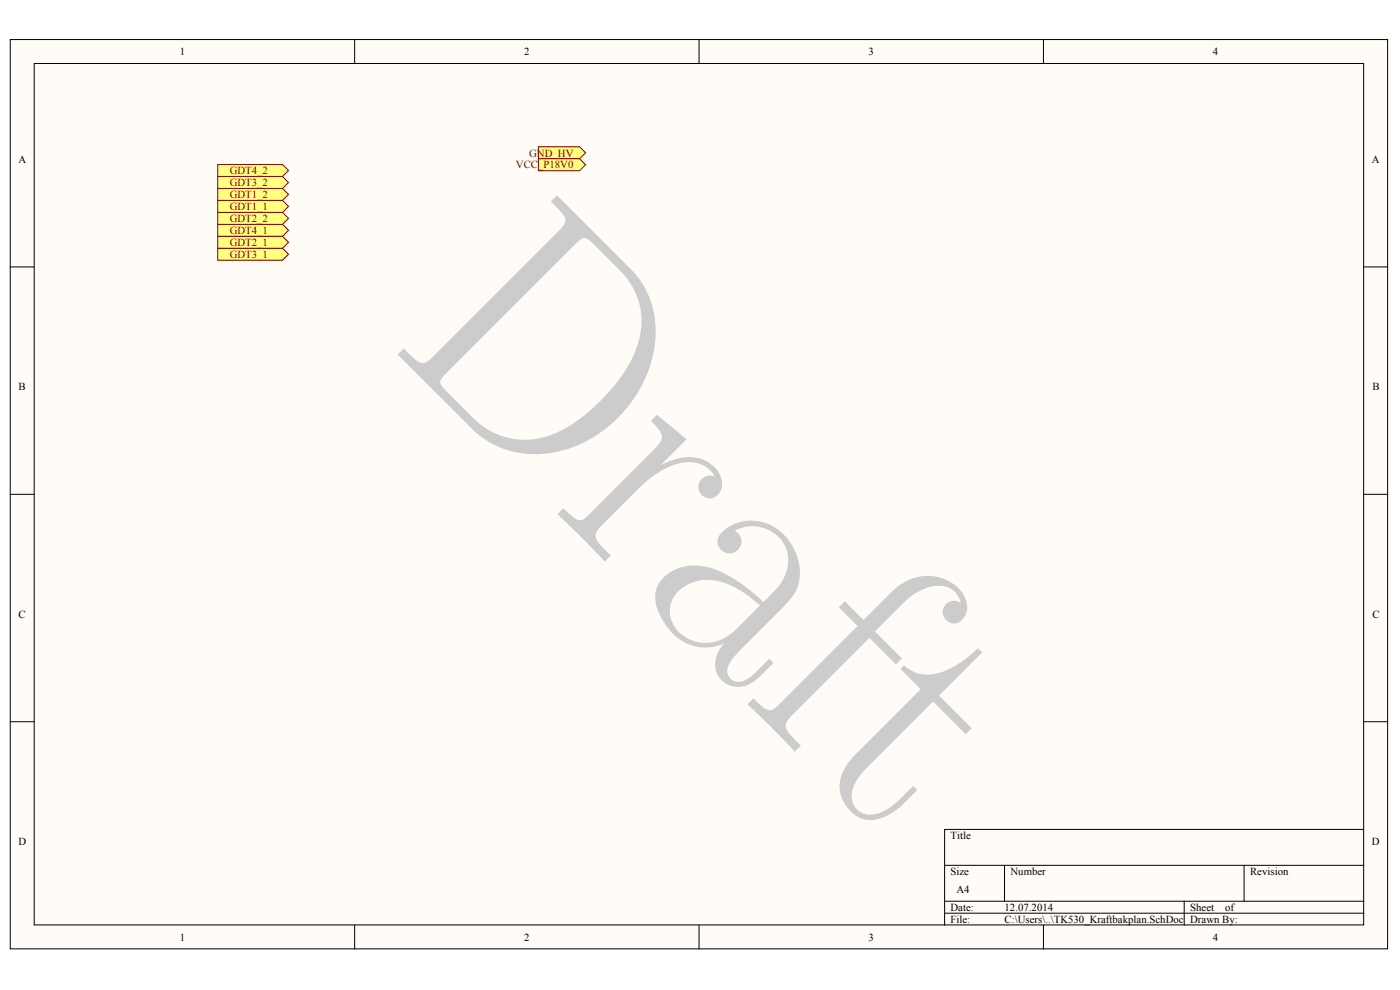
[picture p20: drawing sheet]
<svg xmlns="http://www.w3.org/2000/svg" width="297mm" height="210mm" viewBox="0 0 297 210" stroke-linecap="round" stroke-linejoin="round" font-family="sans-serif">
<defs><g id="words">
<text font-size="70" fill="#ccc" x="81.8" y="72.6" transform="rotate(45 81.8 72.6)">Draft</text>
<g font-size="2.3">
<text x="38.1" y="11.7">1</text>
<text x="111.2" y="11.7">2</text>
<text x="184.3" y="11.7">3</text>
<text x="257.3" y="11.7">4</text>
<text x="3.9" y="34.6">A</text>
<text x="291" y="34.6">A</text>
<text x="3.9" y="82.8">B</text>
<text x="291.1" y="82.8">B</text>
<text x="3.9" y="131">C</text>
<text x="291.1" y="131">C</text>
<text x="3.9" y="179.2">D</text>
<text x="201.6" y="178">Title</text>
<text x="291" y="179.2">D</text>
<text x="201.6" y="185.6">Size</text>
<text x="214.4" y="185.6">Number</text>
<text x="265.2" y="185.6">Revision</text>
<text x="202.9" y="189.4">A4</text>
<text x="201.6" y="193.2">Date:</text>
<text x="201.6" y="195.7">File:</text>
<text x="213.1" y="193.2">12.07.2014</text>
<text x="213.1" y="195.7">C:\Users\..\TK530_Kraftbakplan.SchDoc</text>
<text x="252.5" y="193.2">Sheet</text>
<text x="252.5" y="195.7">Drawn By:</text>
<text x="259.9" y="193.2">of</text>
<text x="38.1" y="199.6">1</text>
<text x="111.2" y="199.6">2</text>
<text x="184.3" y="199.6">3</text>
<text x="257.3" y="199.6">4</text>
</g>
<g font-size="2.3" fill="#800000">
<text x="109.5" y="35.7">VCC_P18V0</text>
<text x="112.3" y="33.2">GND_HV</text>
<text x="48.7" y="39.5">GDT3_2</text>
<text x="48.7" y="37">GDT4_2</text>
<text x="48.7" y="47.1">GDT2_2</text>
<text x="48.7" y="44.6">GDT1_1</text>
<text x="48.7" y="42">GDT1_2</text>
<text x="48.7" y="52.2">GDT2_1</text>
<text x="48.7" y="49.6">GDT4_1</text>
<text x="48.7" y="54.7">GDT3_1</text>
</g>
</g></defs>
<g fill="#fffcf8" stroke="#000" stroke-width=".21">
<path d="M2.2 8.4h292.2v192.9h-292.2z"/>
<path d="M7.3 13.5h282v182.7h-282z"/>
</g>
<g fill="none" stroke="#000" stroke-width=".21">
<path d="M75.2 8.4v5.1M148.3 8.4v5.1M221.4 8.4v5.1M2.2 56.6h5.1M289.3 56.6h5.1M2.2 104.9h5.1M289.3 104.9h5.1M2.2 153.1h5.1M289.3 153.1h5.1M289.3 175.9h-88.9v20.3M75.2 196.2v5.1M148.3 196.2v5.1"/>
<path d="M200.4 183.6h88.9M200.4 191.2h88.9M200.4 193.7h88.9M213.1 183.6v7.6M221.4 196.2v5.1M251.2 191.2v5M263.9 183.6v7.6"/>
</g>
<g fill="#ffff80" stroke="#800000" stroke-width=".21">
<path d="M46.2 52.7h13.7l1.3 1.2-1.3 1.3h-13.7z" fill-rule="evenodd"/>
<path d="M46.2 50.1h13.7l1.3 1.3-1.3 1.3h-13.7z" fill-rule="evenodd"/>
<path d="M46.2 47.6h13.7l1.3 1.3-1.3 1.2h-13.7z" fill-rule="evenodd"/>
<path d="M46.2 45h13.7l1.3 1.3-1.3 1.3h-13.7z" fill-rule="evenodd"/>
<path d="M46.2 42.5h13.7l1.3 1.3-1.3 1.2h-13.7z" fill-rule="evenodd"/>
<path d="M46.2 40h13.7l1.3 1.2-1.3 1.3h-13.7z" fill-rule="evenodd"/>
<path d="M46.2 37.4h13.7l1.3 1.3-1.3 1.3h-13.7z" fill-rule="evenodd"/>
<path d="M46.2 34.9h13.7l1.3 1.3-1.3 1.2h-13.7z" fill-rule="evenodd"/>
<path d="M114.2 31.1h8.8l1.2 1.3-1.2 1.3h-8.8z" fill-rule="evenodd"/>
<path d="M114.2 33.7h8.8l1.2 1.2-1.2 1.3h-8.8z" fill-rule="evenodd"/>
</g>
<use href="#words"/>
</svg>
